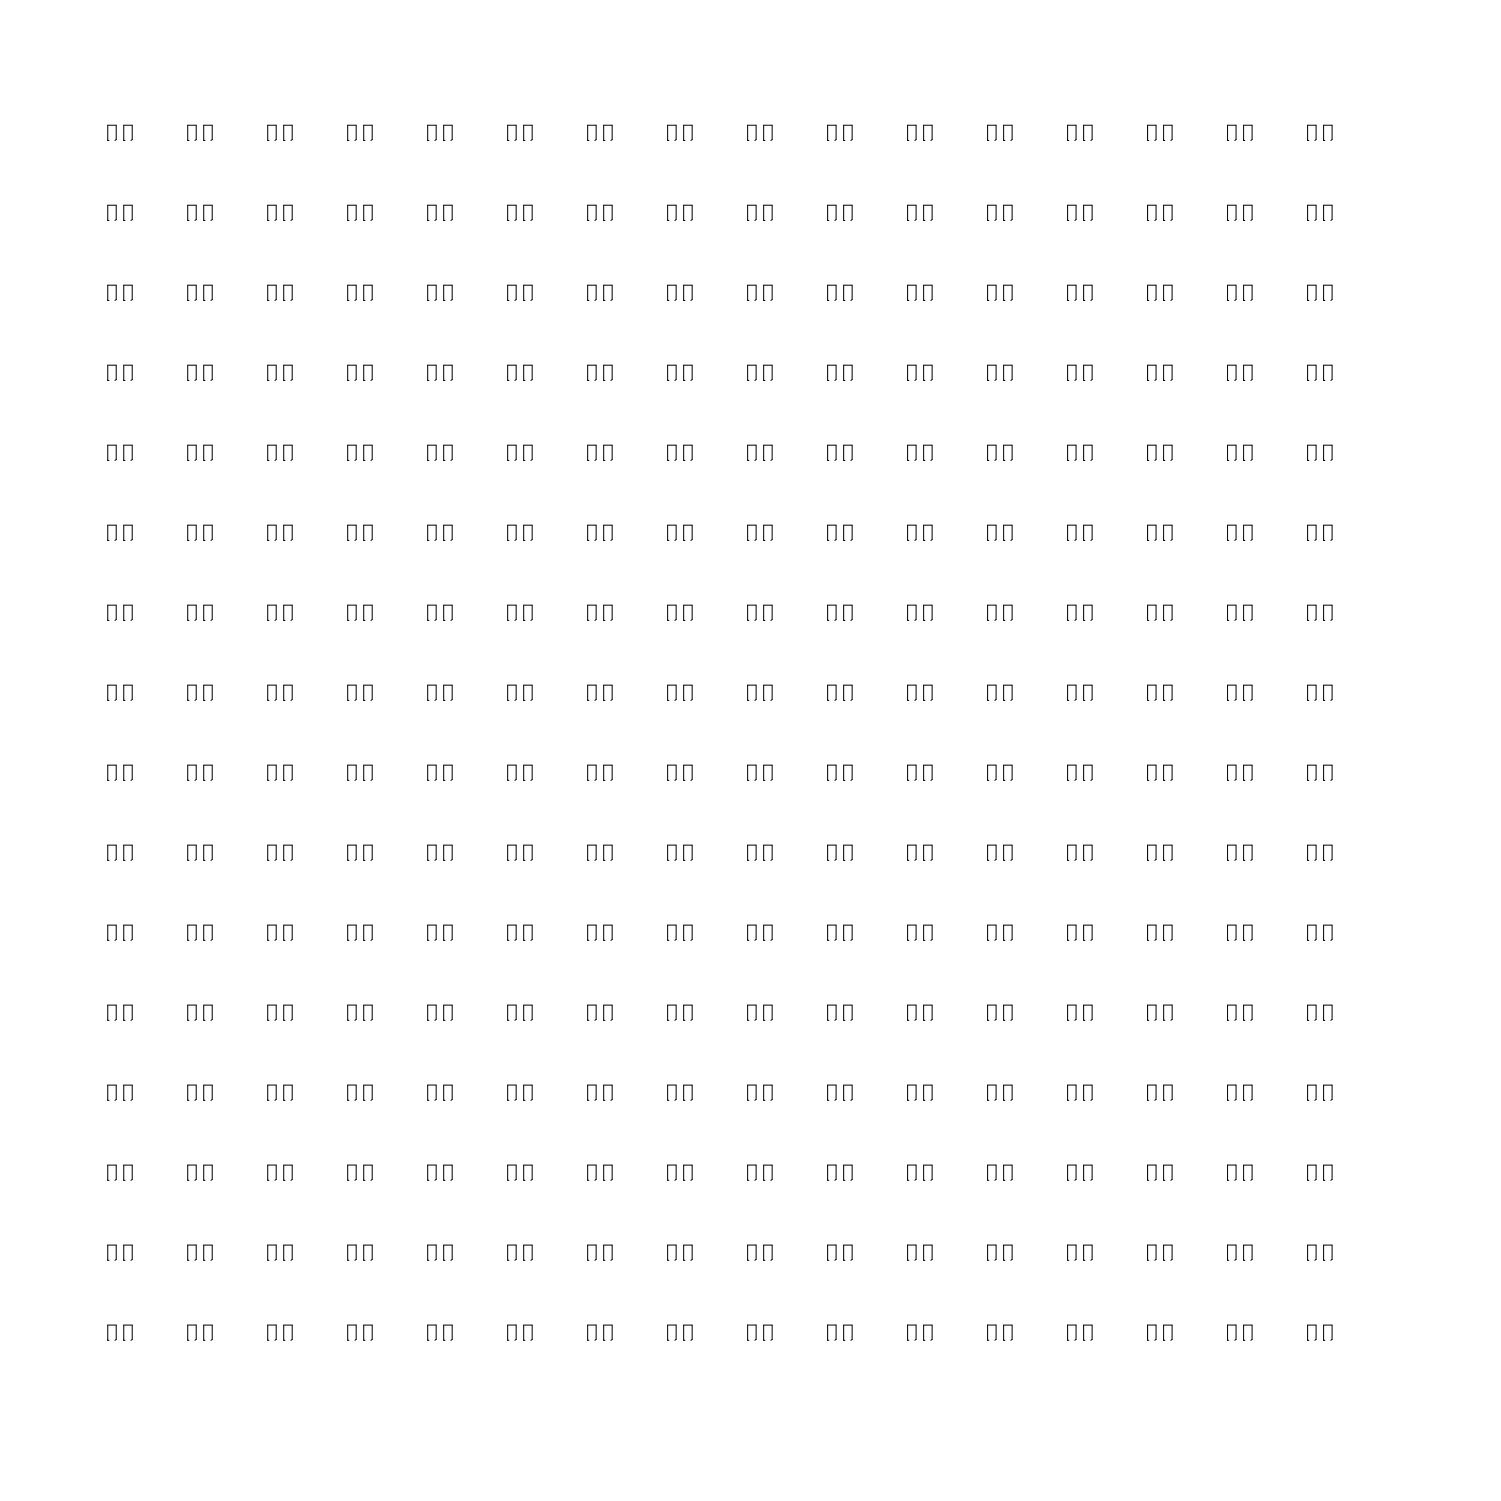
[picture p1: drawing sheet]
<svg xmlns="http://www.w3.org/2000/svg" width="450mm" height="450mm" viewBox="0 0 450 450" stroke-linecap="round" stroke-linejoin="round" font-family="sans-serif">
<g fill="none" stroke="#000" stroke-width=".3">
<path d="M32.7 42.1h-.4v-4.5h2.6v4.3l-.4 .2M37.5 42.1h-.4v-4.5h2.6v4.3l-.4 .2M56.7 42.1h-.4v-4.5h2.5v4.3l-.3 .2M61.5 42.1h-.4v-4.5h2.5v4.3l-.3 .2M80.7 42.1h-.4v-4.5h2.5v4.3l-.4 .2M85.5 42.1h-.4v-4.5h2.5v4.3l-.4 .2M104.7 42.1h-.4v-4.5h2.5v4.3l-.4 .2M109.5 42.1h-.4v-4.5h2.5v4.3l-.4 .2M128.6 42.1h-.3v-4.5h2.5v4.3l-.4 .2M133.4 42.1h-.3v-4.5h2.5v4.3l-.4 .2M152.6 42.1h-.3v-4.5h2.5v4.3l-.4 .2M157.4 42.1h-.3v-4.5h2.5v4.3l-.4 .2"/>
<path d="M176.6 42.1h-.4v-4.5h2.6v4.3l-.4 .2M181.4 42.1h-.4v-4.5h2.6v4.3l-.4 .2M200.6 42.1h-.4v-4.5h2.6v4.3l-.4 .2M205.4 42.1h-.4v-4.5h2.6v4.3l-.4 .2M224.6 42.1h-.4v-4.5h2.6v4.3l-.4 .2M229.4 42.1h-.4v-4.5h2.6v4.3l-.4 .2M248.6 42.1h-.4v-4.5h2.5v4.3l-.3 .2M253.4 42.1h-.4v-4.5h2.5v4.3l-.3 .2M272.6 42.1h-.4v-4.5h2.5v4.3l-.4 .2M277.4 42.1h-.4v-4.5h2.5v4.3l-.3 .2M296.6 42.1h-.4v-4.5h2.5v4.3l-.4 .2M301.4 42.1h-.4v-4.5h2.5v4.3l-.4 .2"/>
<path d="M320.5 42.1h-.3v-4.5h2.5v4.3l-.4 .2M325.4 42.1h-.4v-4.5h2.5v4.3l-.4 .2M344.5 42.1h-.3v-4.5h2.5v4.3l-.4 .2M349.3 42.1h-.3v-4.5h2.5v4.3l-.4 .2M368.5 42.1h-.4v-4.5h2.6v4.3l-.4 .2M373.3 42.1h-.3v-4.5h2.5v4.3l-.4 .2M392.5 42.1h-.4v-4.5h2.6v4.3l-.4 .2M397.3 42.1h-.4v-4.5h2.6v4.3l-.4 .2M32.7 66.1h-.4v-4.6h2.6v4.4l-.4 .2M37.5 66.1h-.4v-4.6h2.6v4.4l-.4 .2M56.7 66.1h-.4v-4.6h2.5v4.4l-.3 .2M61.5 66.1h-.4v-4.6h2.5v4.4l-.3 .2"/>
<path d="M80.7 66.1h-.4v-4.6h2.5v4.4l-.4 .2M85.5 66.1h-.4v-4.6h2.5v4.4l-.4 .2M104.7 66.1h-.4v-4.6h2.5v4.4l-.4 .2M109.5 66.1h-.4v-4.6h2.5v4.4l-.4 .2M128.6 66.1h-.3v-4.6h2.5v4.4l-.4 .2M133.4 66.1h-.3v-4.6h2.5v4.4l-.4 .2M152.6 66.1h-.3v-4.6h2.5v4.4l-.4 .2M157.4 66.1h-.3v-4.6h2.5v4.4l-.4 .2M176.6 66.1h-.4v-4.6h2.6v4.4l-.4 .2M181.4 66.1h-.4v-4.6h2.6v4.4l-.4 .2M200.6 66.1h-.4v-4.6h2.6v4.4l-.4 .2M205.4 66.1h-.4v-4.6h2.6v4.4l-.4 .2"/>
<path d="M224.6 66.1h-.4v-4.6h2.6v4.4l-.4 .2M229.4 66.1h-.4v-4.6h2.6v4.4l-.4 .2M248.6 66.1h-.4v-4.6h2.5v4.4l-.3 .2M253.4 66.1h-.4v-4.6h2.5v4.4l-.3 .2M272.6 66.1h-.4v-4.6h2.5v4.4l-.4 .2M277.4 66.1h-.4v-4.6h2.5v4.4l-.3 .2M296.6 66.1h-.4v-4.6h2.5v4.4l-.4 .2M301.4 66.1h-.4v-4.6h2.5v4.4l-.4 .2M320.5 66.1h-.3v-4.6h2.5v4.4l-.4 .2M325.4 66.1h-.4v-4.6h2.5v4.4l-.4 .2M344.5 66.1h-.3v-4.6h2.5v4.4l-.4 .2M349.3 66.1h-.3v-4.6h2.5v4.4l-.4 .2"/>
<path d="M368.5 66.1h-.4v-4.6h2.6v4.4l-.4 .2M373.3 66.1h-.3v-4.6h2.5v4.4l-.4 .2M392.5 66.1h-.4v-4.6h2.6v4.4l-.4 .2M397.3 66.1h-.4v-4.6h2.6v4.4l-.4 .2M32.7 90.1h-.4v-4.6h2.6v4.3l-.4 .3M37.5 90.1h-.4v-4.6h2.6v4.3l-.4 .3M56.7 90.1h-.4v-4.6h2.5v4.3l-.3 .3M61.5 90.1h-.4v-4.6h2.5v4.3l-.3 .3M80.7 90.1h-.4v-4.6h2.5v4.3l-.4 .3M85.5 90.1h-.4v-4.6h2.5v4.3l-.4 .3M104.7 90.1h-.4v-4.6h2.5v4.3l-.4 .3M109.5 90.1h-.4v-4.6h2.5v4.3l-.4 .3"/>
<path d="M128.6 90.1h-.3v-4.6h2.5v4.3l-.4 .3M133.4 90.1h-.3v-4.6h2.5v4.3l-.4 .3M152.6 90.1h-.3v-4.6h2.5v4.3l-.4 .3M157.4 90.1h-.3v-4.6h2.5v4.3l-.4 .3M176.6 90.1h-.4v-4.6h2.6v4.3l-.4 .3M181.4 90.1h-.4v-4.6h2.6v4.3l-.4 .3M200.6 90.1h-.4v-4.6h2.6v4.3l-.4 .3M205.4 90.1h-.4v-4.6h2.6v4.3l-.4 .3M224.6 90.1h-.4v-4.6h2.6v4.3l-.4 .3M229.4 90.1h-.4v-4.6h2.6v4.3l-.4 .3M248.6 90.1h-.4v-4.6h2.5v4.3l-.3 .3M253.4 90.1h-.4v-4.6h2.5v4.3l-.3 .3"/>
<path d="M272.6 90.1h-.4v-4.6h2.5v4.3l-.4 .3M277.4 90.1h-.4v-4.6h2.5v4.3l-.3 .3M296.6 90.1h-.4v-4.6h2.5v4.3l-.4 .3M301.4 90.1h-.4v-4.6h2.5v4.3l-.4 .3M320.5 90.1h-.3v-4.6h2.5v4.3l-.4 .3M325.4 90.1h-.4v-4.6h2.5v4.3l-.4 .3M344.5 90.1h-.3v-4.6h2.5v4.3l-.4 .3M349.3 90.1h-.3v-4.6h2.5v4.3l-.4 .3M368.5 90.1h-.4v-4.6h2.6v4.3l-.4 .3M373.3 90.1h-.3v-4.6h2.5v4.3l-.4 .3M392.5 90.1h-.4v-4.6h2.6v4.3l-.4 .3M397.3 90.1h-.4v-4.6h2.6v4.3l-.4 .3"/>
<path d="M32.7 114.1h-.4v-4.6h2.6v4.3l-.4 .3M37.5 114.1h-.4v-4.6h2.6v4.3l-.4 .3M56.7 114.1h-.4v-4.6h2.5v4.3l-.3 .3M61.5 114.1h-.4v-4.6h2.5v4.3l-.3 .3M80.7 114.1h-.4v-4.6h2.5v4.3l-.4 .3M85.5 114.1h-.4v-4.6h2.5v4.3l-.4 .3M104.7 114.1h-.4v-4.6h2.5v4.3l-.4 .3M109.5 114.1h-.4v-4.6h2.5v4.3l-.4 .3M128.6 114.1h-.3v-4.6h2.5v4.3l-.4 .3M133.4 114.1h-.3v-4.6h2.5v4.3l-.4 .3M152.6 114.1h-.3v-4.6h2.5v4.3l-.4 .3M157.4 114.1h-.3v-4.6h2.5v4.3l-.4 .3"/>
<path d="M176.6 114.1h-.4v-4.6h2.6v4.3l-.4 .3M181.4 114.1h-.4v-4.6h2.6v4.3l-.4 .3M200.6 114.1h-.4v-4.6h2.6v4.3l-.4 .3M205.4 114.1h-.4v-4.6h2.6v4.3l-.4 .3M224.6 114.1h-.4v-4.6h2.6v4.3l-.4 .3M229.4 114.1h-.4v-4.6h2.6v4.3l-.4 .3M248.6 114.1h-.4v-4.6h2.5v4.3l-.3 .3M253.4 114.1h-.4v-4.6h2.5v4.3l-.3 .3M272.6 114.1h-.4v-4.6h2.5v4.3l-.4 .3M277.4 114.1h-.4v-4.6h2.5v4.3l-.3 .3M296.6 114.1h-.4v-4.6h2.5v4.3l-.4 .3M301.4 114.1h-.4v-4.6h2.5v4.3l-.4 .3"/>
<path d="M320.5 114.1h-.3v-4.6h2.5v4.3l-.4 .3M325.4 114.1h-.4v-4.6h2.5v4.3l-.4 .3M344.5 114.1h-.3v-4.6h2.5v4.3l-.4 .3M349.3 114.1h-.3v-4.6h2.5v4.3l-.4 .3M368.5 114.1h-.4v-4.6h2.6v4.3l-.4 .3M373.3 114.1h-.3v-4.6h2.5v4.3l-.4 .3M392.5 114.1h-.4v-4.6h2.6v4.3l-.4 .3M397.3 114.1h-.4v-4.6h2.6v4.3l-.4 .3M32.7 138.1h-.4v-4.6h2.6v4.3l-.4 .3M37.5 138.1h-.4v-4.6h2.6v4.3l-.4 .3M56.7 138.1h-.4v-4.6h2.5v4.3l-.3 .3M61.5 138.1h-.4v-4.6h2.5v4.3l-.3 .3"/>
<path d="M80.7 138.1h-.4v-4.6h2.5v4.3l-.4 .3M85.5 138.1h-.4v-4.6h2.5v4.3l-.4 .3M104.7 138.1h-.4v-4.6h2.5v4.3l-.4 .3M109.5 138.1h-.4v-4.6h2.5v4.3l-.4 .3M128.6 138.1h-.3v-4.6h2.5v4.3l-.4 .3M133.4 138.1h-.3v-4.6h2.5v4.3l-.4 .3M152.6 138.1h-.3v-4.6h2.5v4.3l-.4 .3M157.4 138.1h-.3v-4.6h2.5v4.3l-.4 .3M176.6 138.1h-.4v-4.6h2.6v4.3l-.4 .3M181.4 138.1h-.4v-4.6h2.6v4.3l-.4 .3M200.6 138.1h-.4v-4.6h2.6v4.3l-.4 .3M205.4 138.1h-.4v-4.6h2.6v4.3l-.4 .3"/>
<path d="M224.6 138.1h-.4v-4.6h2.6v4.3l-.4 .3M229.4 138.1h-.4v-4.6h2.6v4.3l-.4 .3M248.6 138.1h-.4v-4.6h2.5v4.3l-.3 .3M253.4 138.1h-.4v-4.6h2.5v4.3l-.3 .3M272.6 138.1h-.4v-4.6h2.5v4.3l-.4 .3M277.4 138.1h-.4v-4.6h2.5v4.3l-.3 .3M296.6 138.1h-.4v-4.6h2.5v4.3l-.4 .3M301.4 138.1h-.4v-4.6h2.5v4.3l-.4 .3M320.5 138.1h-.3v-4.6h2.5v4.3l-.4 .3M325.4 138.1h-.4v-4.6h2.5v4.3l-.4 .3M344.5 138.1h-.3v-4.6h2.5v4.3l-.4 .3M349.3 138.1h-.3v-4.6h2.5v4.3l-.4 .3"/>
<path d="M368.5 138.1h-.4v-4.6h2.6v4.3l-.4 .3M373.3 138.1h-.3v-4.6h2.5v4.3l-.4 .3M392.5 138.1h-.4v-4.6h2.6v4.3l-.4 .3M397.3 138.1h-.4v-4.6h2.6v4.3l-.4 .3M32.7 162.1h-.4v-4.6h2.6v4.3l-.4 .3M37.5 162.1h-.4v-4.6h2.6v4.3l-.4 .3M56.7 162.1h-.4v-4.6h2.5v4.3l-.3 .3M61.5 162.1h-.4v-4.6h2.5v4.3l-.3 .3M80.7 162.1h-.4v-4.6h2.5v4.3l-.4 .3M85.5 162.1h-.4v-4.6h2.5v4.3l-.4 .3M104.7 162.1h-.4v-4.6h2.5v4.3l-.4 .3M109.5 162.1h-.4v-4.6h2.5v4.3l-.4 .3"/>
<path d="M128.6 162.1h-.3v-4.6h2.5v4.3l-.4 .3M133.4 162.1h-.3v-4.6h2.5v4.3l-.4 .3M152.6 162.1h-.3v-4.6h2.5v4.3l-.4 .3M157.4 162.1h-.3v-4.6h2.5v4.3l-.4 .3M176.6 162.1h-.4v-4.6h2.6v4.3l-.4 .3M181.4 162.1h-.4v-4.6h2.6v4.3l-.4 .3M200.6 162.1h-.4v-4.6h2.6v4.3l-.4 .3M205.4 162.1h-.4v-4.6h2.6v4.3l-.4 .3M224.6 162.1h-.4v-4.6h2.6v4.3l-.4 .3M229.4 162.1h-.4v-4.6h2.6v4.3l-.4 .3M248.6 162.1h-.4v-4.6h2.5v4.3l-.3 .3M253.4 162.1h-.4v-4.6h2.5v4.3l-.3 .3"/>
<path d="M272.6 162.1h-.4v-4.6h2.5v4.3l-.4 .3M277.4 162.1h-.4v-4.6h2.5v4.3l-.3 .3M296.6 162.1h-.4v-4.6h2.5v4.3l-.4 .3M301.4 162.1h-.4v-4.6h2.5v4.3l-.4 .3M320.5 162.1h-.3v-4.6h2.5v4.3l-.4 .3M325.4 162.1h-.4v-4.6h2.5v4.3l-.4 .3M344.5 162.1h-.3v-4.6h2.5v4.3l-.4 .3M349.3 162.1h-.3v-4.6h2.5v4.3l-.4 .3M368.5 162.1h-.4v-4.6h2.6v4.3l-.4 .3M373.3 162.1h-.3v-4.6h2.5v4.3l-.4 .3M392.5 162.1h-.4v-4.6h2.6v4.3l-.4 .3M397.3 162.1h-.4v-4.6h2.6v4.3l-.4 .3"/>
<path d="M32.7 186.1h-.4v-4.6h2.6v4.3l-.4 .3M37.5 186.1h-.4v-4.6h2.6v4.3l-.4 .3M56.7 186.1h-.4v-4.6h2.5v4.3l-.3 .3M61.5 186.1h-.4v-4.6h2.5v4.3l-.3 .3M80.7 186.1h-.4v-4.6h2.5v4.3l-.4 .3M85.5 186.1h-.4v-4.6h2.5v4.3l-.4 .3M104.7 186.1h-.4v-4.6h2.5v4.3l-.4 .3M109.5 186.1h-.4v-4.6h2.5v4.3l-.4 .3M128.6 186.1h-.3v-4.6h2.5v4.3l-.4 .3M133.4 186.1h-.3v-4.6h2.5v4.3l-.4 .3M152.6 186.1h-.3v-4.6h2.5v4.3l-.4 .3M157.4 186.1h-.3v-4.6h2.5v4.3l-.4 .3"/>
<path d="M176.6 186.1h-.4v-4.6h2.6v4.3l-.4 .3M181.4 186.1h-.4v-4.6h2.6v4.3l-.4 .3M200.6 186.1h-.4v-4.6h2.6v4.3l-.4 .3M205.4 186.1h-.4v-4.6h2.6v4.3l-.4 .3M224.6 186.1h-.4v-4.6h2.6v4.3l-.4 .3M229.4 186.1h-.4v-4.6h2.6v4.3l-.4 .3M248.6 186.1h-.4v-4.6h2.5v4.3l-.3 .3M253.4 186.1h-.4v-4.6h2.5v4.3l-.3 .3M272.6 186.1h-.4v-4.6h2.5v4.3l-.4 .3M277.4 186.1h-.4v-4.6h2.5v4.3l-.3 .3M296.6 186.1h-.4v-4.6h2.5v4.3l-.4 .3M301.4 186.1h-.4v-4.6h2.5v4.3l-.4 .3"/>
<path d="M320.5 186.1h-.3v-4.6h2.5v4.3l-.4 .3M325.4 186.1h-.4v-4.6h2.5v4.3l-.4 .3M344.5 186.1h-.3v-4.6h2.5v4.3l-.4 .3M349.3 186.1h-.3v-4.6h2.5v4.3l-.4 .3M368.5 186.1h-.4v-4.6h2.6v4.3l-.4 .3M373.3 186.1h-.3v-4.6h2.5v4.3l-.4 .3M392.5 186.1h-.4v-4.6h2.6v4.3l-.4 .3M397.3 186.1h-.4v-4.6h2.6v4.3l-.4 .3M32.7 210h-.4v-4.5h2.6v4.3l-.4 .2M37.5 210h-.4v-4.5h2.6v4.3l-.4 .2M56.7 210h-.4v-4.5h2.5v4.3l-.3 .2M61.5 210h-.4v-4.5h2.5v4.3l-.3 .2"/>
<path d="M80.7 210h-.4v-4.5h2.5v4.3l-.4 .2M85.5 210h-.4v-4.5h2.5v4.3l-.4 .2M104.7 210h-.4v-4.5h2.5v4.3l-.4 .2M109.5 210h-.4v-4.5h2.5v4.3l-.4 .2M128.6 210h-.3v-4.5h2.5v4.3l-.4 .2M133.4 210h-.3v-4.5h2.5v4.3l-.4 .2M152.6 210h-.3v-4.5h2.5v4.3l-.4 .2M157.4 210h-.3v-4.5h2.5v4.3l-.4 .2M176.6 210h-.4v-4.5h2.6v4.3l-.4 .2M181.4 210h-.4v-4.5h2.6v4.3l-.4 .2M200.6 210h-.4v-4.5h2.6v4.3l-.4 .2M205.4 210h-.4v-4.5h2.6v4.3l-.4 .2"/>
<path d="M224.6 210h-.4v-4.5h2.6v4.3l-.4 .2M229.4 210h-.4v-4.5h2.6v4.3l-.4 .2M248.6 210h-.4v-4.5h2.5v4.3l-.3 .2M253.4 210h-.4v-4.5h2.5v4.3l-.3 .2M272.6 210h-.4v-4.5h2.5v4.3l-.4 .2M277.4 210h-.4v-4.5h2.5v4.3l-.3 .2M296.6 210h-.4v-4.5h2.5v4.3l-.4 .2M301.4 210h-.4v-4.5h2.5v4.3l-.4 .2M320.5 210h-.3v-4.5h2.5v4.3l-.4 .2M325.4 210h-.4v-4.5h2.5v4.3l-.4 .2M344.5 210h-.3v-4.5h2.5v4.3l-.4 .2M349.3 210h-.3v-4.5h2.5v4.3l-.4 .2"/>
<path d="M368.5 210h-.4v-4.5h2.6v4.3l-.4 .2M373.3 210h-.3v-4.5h2.5v4.3l-.4 .2M392.5 210h-.4v-4.5h2.6v4.3l-.4 .2M397.3 210h-.4v-4.5h2.6v4.3l-.4 .2M32.7 234h-.4v-4.5h2.6v4.3l-.4 .2M37.5 234h-.4v-4.5h2.6v4.3l-.4 .2M56.7 234h-.4v-4.5h2.5v4.3l-.3 .2M61.5 234h-.4v-4.5h2.5v4.3l-.3 .2M80.7 234h-.4v-4.5h2.5v4.3l-.4 .2M85.5 234h-.4v-4.5h2.5v4.3l-.4 .2M104.7 234h-.4v-4.5h2.5v4.3l-.4 .2M109.5 234h-.4v-4.5h2.5v4.3l-.4 .2"/>
<path d="M128.6 234h-.3v-4.5h2.5v4.3l-.4 .2M133.4 234h-.3v-4.5h2.5v4.3l-.4 .2M152.6 234h-.3v-4.5h2.5v4.3l-.4 .2M157.4 234h-.3v-4.5h2.5v4.3l-.4 .2M176.6 234h-.4v-4.5h2.6v4.3l-.4 .2M181.4 234h-.4v-4.5h2.6v4.3l-.4 .2M200.6 234h-.4v-4.5h2.6v4.3l-.4 .2M205.4 234h-.4v-4.5h2.6v4.3l-.4 .2M224.6 234h-.4v-4.5h2.6v4.3l-.4 .2M229.4 234h-.4v-4.5h2.6v4.3l-.4 .2M248.6 234h-.4v-4.5h2.5v4.3l-.3 .2M253.4 234h-.4v-4.5h2.5v4.3l-.3 .2"/>
<path d="M272.6 234h-.4v-4.5h2.5v4.3l-.4 .2M277.4 234h-.4v-4.5h2.5v4.3l-.3 .2M296.6 234h-.4v-4.5h2.5v4.3l-.4 .2M301.4 234h-.4v-4.5h2.5v4.3l-.4 .2M320.5 234h-.3v-4.5h2.5v4.3l-.4 .2M325.4 234h-.4v-4.5h2.5v4.3l-.4 .2M344.5 234h-.3v-4.5h2.5v4.3l-.4 .2M349.3 234h-.3v-4.5h2.5v4.3l-.4 .2M368.5 234h-.4v-4.5h2.6v4.3l-.4 .2M373.3 234h-.3v-4.5h2.5v4.3l-.4 .2M392.5 234h-.4v-4.5h2.6v4.3l-.4 .2M397.3 234h-.4v-4.5h2.6v4.3l-.4 .2"/>
<path d="M32.7 258h-.4v-4.5h2.6v4.3l-.4 .2M37.5 258h-.4v-4.5h2.6v4.3l-.4 .2M56.7 258h-.4v-4.6h2.5v4.4l-.3 .2M61.5 258h-.4v-4.5h2.5v4.3l-.3 .2M80.7 258h-.4v-4.6h2.5v4.4l-.4 .2M85.5 258h-.4v-4.5h2.5v4.3l-.4 .2M104.7 258h-.4v-4.6h2.5v4.4l-.4 .2M109.5 258h-.4v-4.5h2.5v4.3l-.4 .2M128.6 258h-.3v-4.6h2.5v4.4l-.4 .2M133.4 258h-.3v-4.5h2.5v4.3l-.4 .2M152.6 258h-.3v-4.6h2.5v4.4l-.4 .2M157.4 258h-.3v-4.5h2.5v4.3l-.4 .2"/>
<path d="M176.6 258h-.4v-4.6h2.6v4.4l-.4 .2M181.4 258h-.4v-4.5h2.6v4.3l-.4 .2M200.6 258h-.4v-4.6h2.6v4.4l-.4 .2M205.4 258h-.4v-4.5h2.6v4.3l-.4 .2M224.6 258h-.4v-4.6h2.6v4.4l-.4 .2M229.4 258h-.4v-4.5h2.6v4.3l-.4 .2M248.6 258h-.4v-4.6h2.5v4.4l-.3 .2M253.4 258h-.4v-4.5h2.5v4.3l-.3 .2M272.6 258h-.4v-4.6h2.5v4.4l-.4 .2M277.4 258h-.4v-4.5h2.5v4.3l-.3 .2M296.6 258h-.4v-4.6h2.5v4.4l-.4 .2M301.4 258h-.4v-4.5h2.5v4.3l-.4 .2"/>
<path d="M320.5 258h-.3v-4.6h2.5v4.4l-.4 .2M325.4 258h-.4v-4.5h2.5v4.3l-.4 .2M344.5 258h-.3v-4.6h2.5v4.4l-.4 .2M349.3 258h-.3v-4.5h2.5v4.3l-.4 .2M368.5 258h-.4v-4.6h2.6v4.4l-.4 .2M373.3 258h-.3v-4.5h2.5v4.3l-.4 .2M392.5 258h-.4v-4.5h2.6v4.3l-.4 .2M397.3 258h-.4v-4.5h2.6v4.3l-.4 .2M32.7 282h-.4v-4.6h2.6v4.4l-.4 .2M37.5 282h-.4v-4.6h2.6v4.4l-.4 .2M56.7 282h-.4v-4.6h2.5v4.3l-.3 .3M61.5 282h-.4v-4.6h2.5v4.4l-.3 .2"/>
<path d="M80.7 282h-.4v-4.6h2.5v4.3l-.4 .3M85.5 282h-.4v-4.6h2.5v4.4l-.4 .2M104.7 282h-.4v-4.6h2.5v4.3l-.4 .3M109.5 282h-.4v-4.6h2.5v4.4l-.4 .2M128.6 282h-.3v-4.6h2.5v4.3l-.4 .3M133.4 282h-.3v-4.6h2.5v4.4l-.4 .2M152.6 282h-.3v-4.6h2.5v4.3l-.4 .3M157.4 282h-.3v-4.6h2.5v4.4l-.4 .2M176.6 282h-.4v-4.6h2.6v4.3l-.4 .3M181.4 282h-.4v-4.6h2.6v4.4l-.4 .2M200.6 282h-.4v-4.6h2.6v4.3l-.4 .3M205.4 282h-.4v-4.6h2.6v4.4l-.4 .2"/>
<path d="M224.6 282h-.4v-4.6h2.6v4.3l-.4 .3M229.4 282h-.4v-4.6h2.6v4.4l-.4 .2M248.6 282h-.4v-4.6h2.5v4.3l-.3 .3M253.4 282h-.4v-4.6h2.5v4.4l-.3 .2M272.6 282h-.4v-4.6h2.5v4.3l-.4 .3M277.4 282h-.4v-4.6h2.5v4.4l-.3 .2M296.6 282h-.4v-4.6h2.5v4.3l-.4 .3M301.4 282h-.4v-4.6h2.5v4.4l-.4 .2M320.5 282h-.3v-4.6h2.5v4.3l-.4 .3M325.4 282h-.4v-4.6h2.5v4.4l-.4 .2M344.5 282h-.3v-4.6h2.5v4.3l-.4 .3M349.3 282h-.3v-4.6h2.5v4.4l-.4 .2"/>
<path d="M368.5 282h-.4v-4.6h2.6v4.3l-.4 .3M373.3 282h-.3v-4.6h2.5v4.4l-.4 .2M392.5 282h-.4v-4.6h2.6v4.4l-.4 .2M397.3 282h-.4v-4.6h2.6v4.4l-.4 .2M32.7 306h-.4v-4.6h2.6v4.3l-.4 .3M37.5 306h-.4v-4.6h2.6v4.3l-.4 .3M56.7 306h-.4v-4.6h2.5v4.3l-.3 .3M61.5 306h-.4v-4.6h2.5v4.3l-.3 .3M80.7 306h-.4v-4.6h2.5v4.3l-.4 .3M85.5 306h-.4v-4.6h2.5v4.3l-.4 .3M104.7 306h-.4v-4.6h2.5v4.3l-.4 .3M109.5 306h-.4v-4.6h2.5v4.3l-.4 .3"/>
<path d="M128.6 306h-.3v-4.6h2.5v4.3l-.4 .3M133.4 306h-.3v-4.6h2.5v4.3l-.4 .3M152.6 306h-.3v-4.6h2.5v4.3l-.4 .3M157.4 306h-.3v-4.6h2.5v4.3l-.4 .3M176.6 306h-.4v-4.6h2.6v4.3l-.4 .3M181.4 306h-.4v-4.6h2.6v4.3l-.4 .3M200.6 306h-.4v-4.6h2.6v4.3l-.4 .3M205.4 306h-.4v-4.6h2.6v4.3l-.4 .3M224.6 306h-.4v-4.6h2.6v4.3l-.4 .3M229.4 306h-.4v-4.6h2.6v4.3l-.4 .3M248.6 306h-.4v-4.6h2.5v4.3l-.3 .3M253.4 306h-.4v-4.6h2.5v4.3l-.3 .3"/>
<path d="M272.6 306h-.4v-4.6h2.5v4.3l-.4 .3M277.4 306h-.4v-4.6h2.5v4.3l-.3 .3M296.6 306h-.4v-4.6h2.5v4.3l-.4 .3M301.4 306h-.4v-4.6h2.5v4.3l-.4 .3M320.5 306h-.3v-4.6h2.5v4.3l-.4 .3M325.4 306h-.4v-4.6h2.5v4.3l-.4 .3M344.5 306h-.3v-4.6h2.5v4.3l-.4 .3M349.4 306h-.4v-4.6h2.5v4.3l-.4 .3M368.5 306h-.4v-4.6h2.6v4.3l-.4 .3M373.3 306h-.3v-4.6h2.5v4.3l-.4 .3M392.5 306h-.4v-4.6h2.6v4.3l-.4 .3M397.3 306h-.4v-4.6h2.6v4.3l-.4 .3"/>
<path d="M32.7 330h-.4v-4.6h2.6v4.3l-.4 .3M37.5 330h-.4v-4.6h2.6v4.3l-.4 .3M56.7 330h-.4v-4.6h2.5v4.3l-.3 .3M61.5 330h-.4v-4.6h2.5v4.3l-.3 .3M80.7 330h-.4v-4.6h2.5v4.3l-.4 .3M85.5 330h-.4v-4.6h2.5v4.3l-.4 .3M104.7 330h-.4v-4.6h2.5v4.3l-.4 .3M109.5 330h-.4v-4.6h2.5v4.3l-.4 .3M128.6 330h-.3v-4.6h2.5v4.3l-.4 .3M133.4 330h-.3v-4.6h2.5v4.3l-.4 .3M152.6 330h-.3v-4.6h2.5v4.3l-.4 .3M157.4 330h-.3v-4.6h2.5v4.3l-.4 .3"/>
<path d="M176.6 330h-.4v-4.6h2.6v4.3l-.4 .3M181.4 330h-.4v-4.6h2.6v4.3l-.4 .3M200.6 330h-.4v-4.6h2.6v4.3l-.4 .3M205.4 330h-.4v-4.6h2.6v4.3l-.4 .3M224.6 330h-.4v-4.6h2.6v4.3l-.4 .3M229.4 330h-.4v-4.6h2.6v4.3l-.4 .3M248.6 330h-.4v-4.6h2.5v4.3l-.3 .3M253.4 330h-.4v-4.6h2.5v4.3l-.3 .3M272.6 330h-.4v-4.6h2.5v4.3l-.4 .3M277.4 330h-.4v-4.6h2.5v4.3l-.3 .3M296.6 330h-.4v-4.6h2.5v4.3l-.4 .3M301.4 330h-.4v-4.6h2.5v4.3l-.4 .3"/>
<path d="M320.5 330h-.3v-4.6h2.5v4.3l-.4 .3M325.4 330h-.4v-4.6h2.5v4.3l-.4 .3M344.5 330h-.3v-4.6h2.5v4.3l-.4 .3M349.4 330h-.4v-4.6h2.5v4.3l-.4 .3M368.5 330h-.4v-4.6h2.6v4.3l-.4 .3M373.3 330h-.3v-4.6h2.5v4.3l-.4 .3M392.5 330h-.4v-4.6h2.6v4.3l-.4 .3M397.3 330h-.4v-4.6h2.6v4.3l-.4 .3M32.7 354h-.4v-4.6h2.6v4.3l-.4 .3M37.5 354h-.4v-4.6h2.6v4.3l-.4 .3M56.7 354h-.4v-4.6h2.5v4.3l-.3 .3M61.5 354h-.4v-4.6h2.5v4.3l-.3 .3"/>
<path d="M80.7 354h-.4v-4.6h2.5v4.3l-.4 .3M85.5 354h-.4v-4.6h2.5v4.3l-.4 .3M104.7 354h-.4v-4.6h2.5v4.3l-.4 .3M109.5 354h-.4v-4.6h2.5v4.3l-.4 .3M128.6 354h-.3v-4.6h2.5v4.3l-.4 .3M133.4 354h-.3v-4.6h2.5v4.3l-.4 .3M152.6 354h-.3v-4.6h2.5v4.3l-.4 .3M157.4 354h-.3v-4.6h2.5v4.3l-.4 .3M176.6 354h-.4v-4.6h2.6v4.3l-.4 .3M181.4 354h-.4v-4.6h2.6v4.3l-.4 .3M200.6 354h-.4v-4.6h2.6v4.3l-.4 .3M205.4 354h-.4v-4.6h2.6v4.3l-.4 .3"/>
<path d="M224.6 354h-.4v-4.6h2.6v4.3l-.4 .3M229.4 354h-.4v-4.6h2.6v4.3l-.4 .3M248.6 354h-.4v-4.6h2.5v4.3l-.3 .3M253.4 354h-.4v-4.6h2.5v4.3l-.3 .3M272.6 354h-.4v-4.6h2.5v4.3l-.4 .3M277.4 354h-.4v-4.6h2.5v4.3l-.3 .3M296.6 354h-.4v-4.6h2.5v4.3l-.4 .3M301.4 354h-.4v-4.6h2.5v4.3l-.4 .3M320.5 354h-.3v-4.6h2.5v4.3l-.4 .3M325.4 354h-.4v-4.6h2.5v4.3l-.4 .3M344.5 354h-.3v-4.6h2.5v4.3l-.4 .3M349.3 354h-.3v-4.6h2.5v4.3l-.4 .3"/>
<path d="M368.5 354h-.4v-4.6h2.6v4.3l-.4 .3M373.3 354h-.3v-4.6h2.5v4.3l-.4 .3M392.5 354h-.4v-4.6h2.6v4.3l-.4 .3M397.3 354h-.4v-4.6h2.6v4.3l-.4 .3M32.7 378h-.4v-4.6h2.6v4.3l-.4 .3M37.5 378h-.4v-4.6h2.6v4.3l-.4 .3M56.7 378h-.4v-4.6h2.5v4.3l-.3 .3M61.5 378h-.4v-4.6h2.5v4.3l-.3 .3M80.7 378h-.4v-4.6h2.5v4.3l-.4 .3M85.5 378h-.4v-4.6h2.5v4.3l-.4 .3M104.7 378h-.4v-4.6h2.5v4.3l-.4 .3M109.5 378h-.4v-4.6h2.5v4.3l-.4 .3"/>
<path d="M128.6 378h-.3v-4.6h2.5v4.3l-.4 .3M133.4 378h-.3v-4.6h2.5v4.3l-.4 .3M152.6 378h-.3v-4.6h2.5v4.3l-.4 .3M157.4 378h-.3v-4.6h2.5v4.3l-.4 .3M176.6 378h-.4v-4.6h2.6v4.3l-.4 .3M181.4 378h-.4v-4.6h2.6v4.3l-.4 .3M200.6 378h-.4v-4.6h2.6v4.3l-.4 .3M205.4 378h-.4v-4.6h2.6v4.3l-.4 .3M224.6 378h-.4v-4.6h2.6v4.3l-.4 .3M229.4 378h-.4v-4.6h2.6v4.3l-.4 .3M248.6 378h-.4v-4.6h2.5v4.3l-.3 .3M253.4 378h-.4v-4.6h2.5v4.3l-.3 .3"/>
<path d="M272.6 378h-.4v-4.6h2.5v4.3l-.4 .3M277.4 378h-.4v-4.6h2.5v4.3l-.3 .3M296.6 378h-.4v-4.6h2.5v4.3l-.4 .3M301.4 378h-.4v-4.6h2.5v4.3l-.4 .3M320.5 378h-.3v-4.6h2.5v4.3l-.4 .3M325.4 378h-.4v-4.6h2.5v4.3l-.4 .3M344.5 378h-.3v-4.6h2.5v4.3l-.4 .3M349.3 378h-.3v-4.6h2.5v4.3l-.4 .3M368.5 378h-.4v-4.6h2.6v4.3l-.4 .3M373.3 378h-.3v-4.6h2.5v4.3l-.4 .3M392.5 378h-.4v-4.6h2.6v4.3l-.4 .3M397.3 378h-.4v-4.6h2.6v4.3l-.4 .3"/>
<path d="M32.7 402h-.4v-4.6h2.6v4.3l-.4 .3M37.5 402h-.4v-4.6h2.6v4.3l-.4 .3M56.7 401.9h-.4v-4.5h2.5v4.3l-.3 .2M61.5 402h-.4v-4.6h2.5v4.3l-.3 .3M80.7 401.9h-.4v-4.5h2.5v4.3l-.4 .2M85.5 402h-.4v-4.6h2.5v4.3l-.4 .3M104.7 401.9h-.4v-4.5h2.5v4.3l-.4 .2M109.5 402h-.4v-4.6h2.5v4.3l-.4 .3M128.6 401.9h-.3v-4.5h2.5v4.3l-.4 .2M133.4 402h-.3v-4.6h2.5v4.3l-.4 .3M152.6 401.9h-.3v-4.5h2.5v4.3l-.4 .2M157.4 402h-.3v-4.6h2.5v4.3l-.4 .3"/>
<path d="M176.6 401.9h-.4v-4.5h2.6v4.3l-.4 .2M181.4 402h-.4v-4.6h2.6v4.3l-.4 .3M200.6 401.9h-.4v-4.5h2.6v4.3l-.4 .2M205.4 402h-.4v-4.6h2.6v4.3l-.4 .3M224.6 401.9h-.4v-4.5h2.6v4.3l-.4 .2M229.4 402h-.4v-4.6h2.6v4.3l-.4 .3M248.6 401.9h-.4v-4.5h2.5v4.3l-.3 .2M253.4 402h-.4v-4.6h2.5v4.3l-.3 .3M272.6 401.9h-.4v-4.5h2.5v4.3l-.4 .2M277.4 402h-.4v-4.6h2.5v4.3l-.3 .3M296.6 401.9h-.4v-4.5h2.5v4.3l-.4 .2M301.4 402h-.4v-4.6h2.5v4.3l-.4 .3"/>
<path d="M320.5 401.9h-.3v-4.5h2.5v4.3l-.4 .2M325.4 402h-.4v-4.6h2.5v4.3l-.4 .3M344.5 401.9h-.3v-4.5h2.5v4.3l-.4 .2M349.3 402h-.3v-4.6h2.5v4.3l-.4 .3M368.5 401.9h-.4v-4.5h2.6v4.3l-.4 .2M373.3 402h-.3v-4.6h2.5v4.3l-.4 .3M392.5 402h-.4v-4.6h2.6v4.3l-.4 .3M397.3 402h-.4v-4.6h2.6v4.3l-.4 .3"/>
</g>
</svg>
